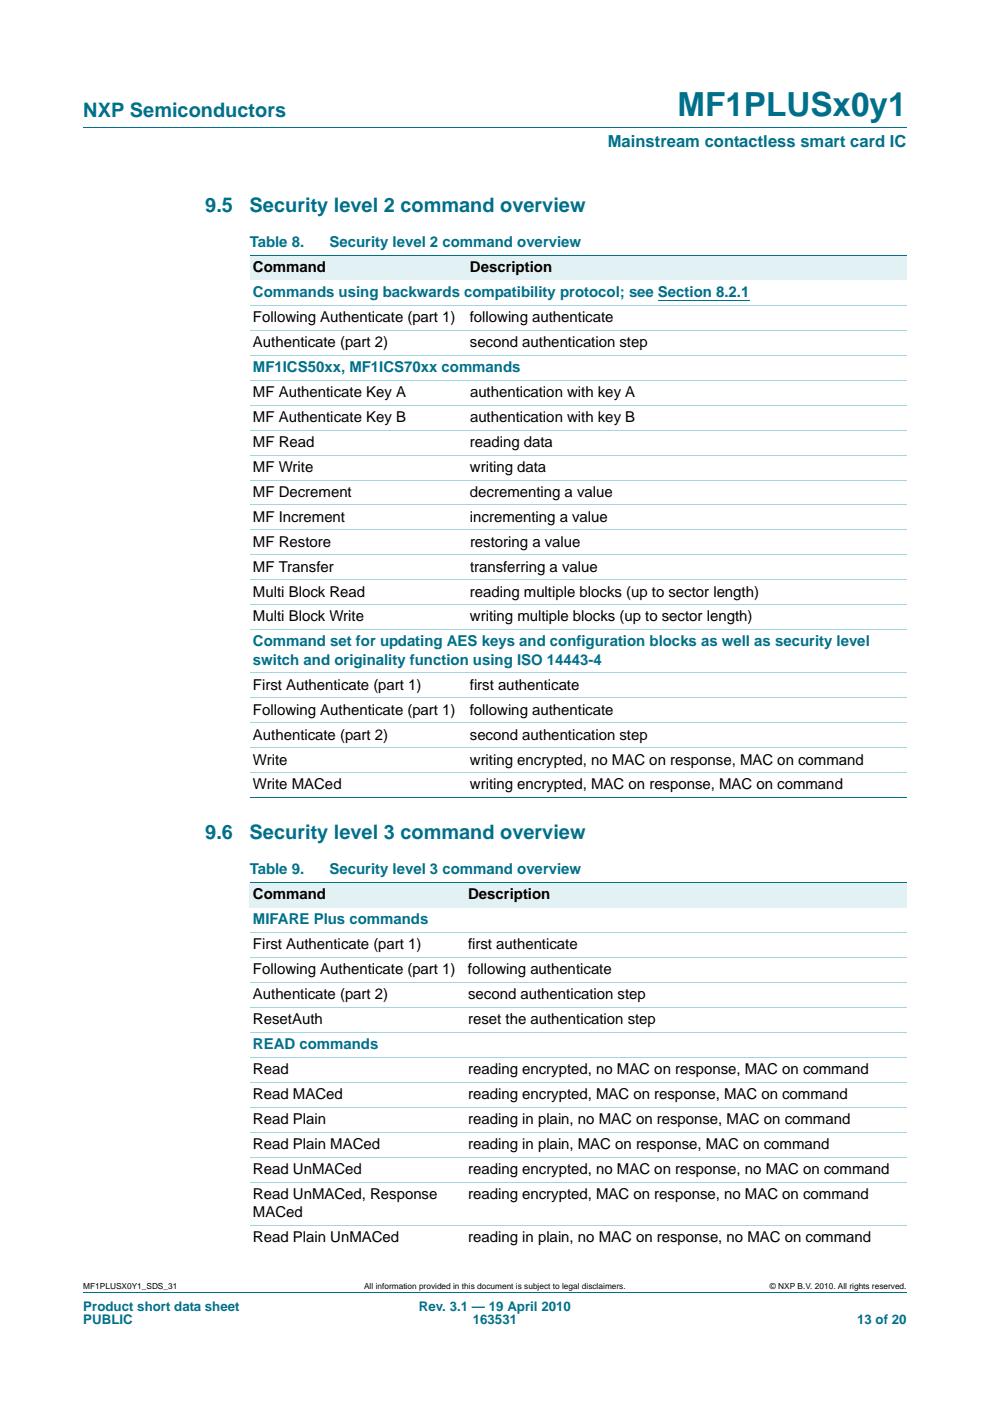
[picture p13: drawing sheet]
<svg xmlns="http://www.w3.org/2000/svg" width="210mm" height="297mm" viewBox="0 0 210 297" stroke-linecap="round" stroke-linejoin="round" font-family="sans-serif">
<defs><g id="words">
<text font-size="7" fill="#00708a" x="143.7" y="24.6">MF1PLUSx0y1</text>
<g font-size="4.2" fill="#00708a">
<text x="17.7" y="24.9">NXP Semiconductors</text>
<text x="43.5" y="45">9.5</text>
<text x="53" y="45">Security level 2 command overview</text>
<text x="43.5" y="178">9.6</text>
<text x="53" y="178">Security level 3 command overview</text>
</g>
<text font-size="3.5" fill="#00708a" x="128.9" y="31.1">Mainstream contactless smart card IC</text>
<g font-size="3.2" fill="#00708a">
<text x="53" y="52.4">Table 8.</text>
<text x="69.9" y="52.4">Security level 2 command overview</text>
<text x="53.7" y="63">Commands using backwards compatibility protocol; see Section 8.2.1</text>
<text x="53.7" y="78.8">MF1ICS50xx, MF1ICS70xx commands</text>
<text x="53.7" y="137.1">Command set for updating AES keys and configuration blocks as well as security level</text>
<text x="53.7" y="140.9">switch and originality function using ISO 14443-4</text>
<text x="53" y="185.4">Table 9.</text>
<text x="69.9" y="185.4">Security level 3 command overview</text>
<text x="53.7" y="196">MIFARE Plus commands</text>
<text x="53.7" y="222.4">READ commands</text>
</g>
<g font-size="3.2">
<text x="53.7" y="57.7">Command</text>
<text x="99.7" y="57.7">Description</text>
<text x="53.7" y="68.3">Following Authenticate (part 1)</text>
<text x="99.6" y="68.3">following authenticate</text>
<text x="53.7" y="73.6">Authenticate (part 2)</text>
<text x="99.7" y="73.6">second authentication step</text>
<text x="53.7" y="84.1">MF Authenticate Key A</text>
<text x="53.7" y="89.4">MF Authenticate Key B</text>
<text x="99.7" y="84.1">authentication with key A</text>
<text x="99.7" y="89.4">authentication with key B</text>
<text x="53.7" y="94.7">MF Read</text>
<text x="99.7" y="94.7">reading data</text>
<text x="53.7" y="100">MF Write</text>
<text x="99.7" y="100">writing data</text>
<text x="53.7" y="105.3">MF Decrement</text>
<text x="99.7" y="105.3">decrementing a value</text>
<text x="53.7" y="110.6">MF Increment</text>
<text x="99.7" y="110.6">incrementing a value</text>
<text x="53.7" y="115.9">MF Restore</text>
<text x="99.7" y="115.9">restoring a value</text>
<text x="53.7" y="121.2">MF Transfer</text>
<text x="99.7" y="121.2">transferring a value</text>
<text x="53.7" y="126.5">Multi Block Read</text>
<text x="53.7" y="131.8">Multi Block Write</text>
<text x="99.7" y="126.5">reading multiple blocks (up to sector length)</text>
<text x="99.7" y="131.8">writing multiple blocks (up to sector length)</text>
<text x="53.7" y="146.2">First Authenticate (part 1)</text>
<text x="99.7" y="146.2">first authenticate</text>
<text x="53.7" y="151.5">Following Authenticate (part 1)</text>
<text x="99.6" y="151.5">following authenticate</text>
<text x="53.7" y="156.8">Authenticate (part 2)</text>
<text x="99.7" y="156.8">second authentication step</text>
<text x="53.7" y="162.1">Write</text>
<text x="53.7" y="167.4">Write MACed</text>
<text x="99.7" y="162.1">writing encrypted, no MAC on response, MAC on command</text>
<text x="99.7" y="167.4">writing encrypted, MAC on response, MAC on command</text>
<text x="53.7" y="190.7">Command</text>
<text x="99.3" y="190.7">Description</text>
<text x="53.7" y="201.3">First Authenticate (part 1)</text>
<text x="99.3" y="201.3">first authenticate</text>
<text x="53.7" y="206.5">Following Authenticate (part 1)</text>
<text x="99.3" y="206.5">following authenticate</text>
<text x="53.7" y="211.8">Authenticate (part 2)</text>
<text x="99.3" y="211.8">second authentication step</text>
<text x="53.7" y="217.1">ResetAuth</text>
<text x="99.3" y="217.1">reset the authentication step</text>
<text x="53.7" y="227.7">Read</text>
<text x="99.3" y="227.7">reading encrypted, no MAC on response, MAC on command</text>
<text x="53.7" y="233">Read MACed</text>
<text x="99.3" y="233">reading encrypted, MAC on response, MAC on command</text>
<text x="53.7" y="238.3">Read Plain</text>
<text x="99.3" y="238.3">reading in plain, no MAC on response, MAC on command</text>
<text x="53.7" y="243.6">Read Plain MACed</text>
<text x="99.3" y="243.6">reading in plain, MAC on response, MAC on command</text>
<text x="53.7" y="248.9">Read UnMACed</text>
<text x="99.3" y="248.9">reading encrypted, no MAC on response, no MAC on command</text>
<text x="53.7" y="254.2">Read UnMACed, Response</text>
<text x="99.3" y="254.2">reading encrypted, MAC on response, no MAC on command</text>
<text x="53.7" y="258.1">MACed</text>
<text x="53.7" y="263.4">Read Plain UnMACed</text>
<text x="99.3" y="263.4">reading in plain, no MAC on response, no MAC on command</text>
</g>
<g font-size="2.8" fill="#00708a">
<text x="17.7" y="277.9">Product short data sheet</text>
<text x="17.7" y="280.8">PUBLIC</text>
<text x="88.9" y="277.9">Rev. 3.1 — 19 April 2010</text>
<text x="100.3" y="280.8">163531</text>
<text x="181.8" y="280.8">13 of 20</text>
</g>
<g font-size="1.8">
<text x="17.7" y="273.3">MF1PLUSX0Y1_SDS_31</text>
<text x="77.2" y="273.3">All information provided in this document is subject to legal disclaimers.</text>
<text x="163.3" y="273.3">© NXP B.V. 2010. All rights reserved.</text>
</g>
</g></defs>
<path d="M17.7 27h174.6M17.7 273.9h174.6" fill="none" stroke="#00708a" stroke-width=".21"/>
<g fill="#e2f1f4">
<path d="M53 54.1h46v5.3h-46z"/>
<path d="M99 54.1h93.3v5.3h-93.3z"/>
</g>
<path d="M139.6 63.7h19.3" fill="none" stroke="#00f" stroke-width=".21"/>
<path d="M53 54.1h139.3M53 169.2h139.3" fill="none" stroke="#00708a" stroke-width=".21"/>
<g fill="none" stroke="#a5d5dc" stroke-width=".21">
<path d="M53 64.7h139.3M53 70h139.3M53 75.3h139.3M53 80.6h139.3M53 85.9h139.3M53 91.2h139.3M53 96.5h139.3M53 101.8h139.3M53 107.1h139.3M53 112.4h139.3M53 117.6h139.3M53 122.9h139.3"/>
<path d="M53 128.2h139.3M53 133.5h139.3M53 142.7h139.3M53 148h139.3M53 153.3h139.3M53 158.6h139.3M53 163.9h139.3"/>
</g>
<g fill="#e2f1f4">
<path d="M53 187.2h45.6v5.2h-45.6z"/>
<path d="M98.6 187.2h93.7v5.2h-93.7z"/>
</g>
<path d="M53 187.2h139.3" fill="none" stroke="#00708a" stroke-width=".21"/>
<path d="M53 197.7h139.3M53 203h139.3M53 208.3h139.3M53 213.6h139.3M53 218.9h139.3M53 224.2h139.3M53 229.5h139.3M53 234.8h139.3M53 240.1h139.3M53 245.4h139.3M53 250.7h139.3M53 259.8h139.3" fill="none" stroke="#a5d5dc" stroke-width=".21"/>
<use href="#words"/>
</svg>
